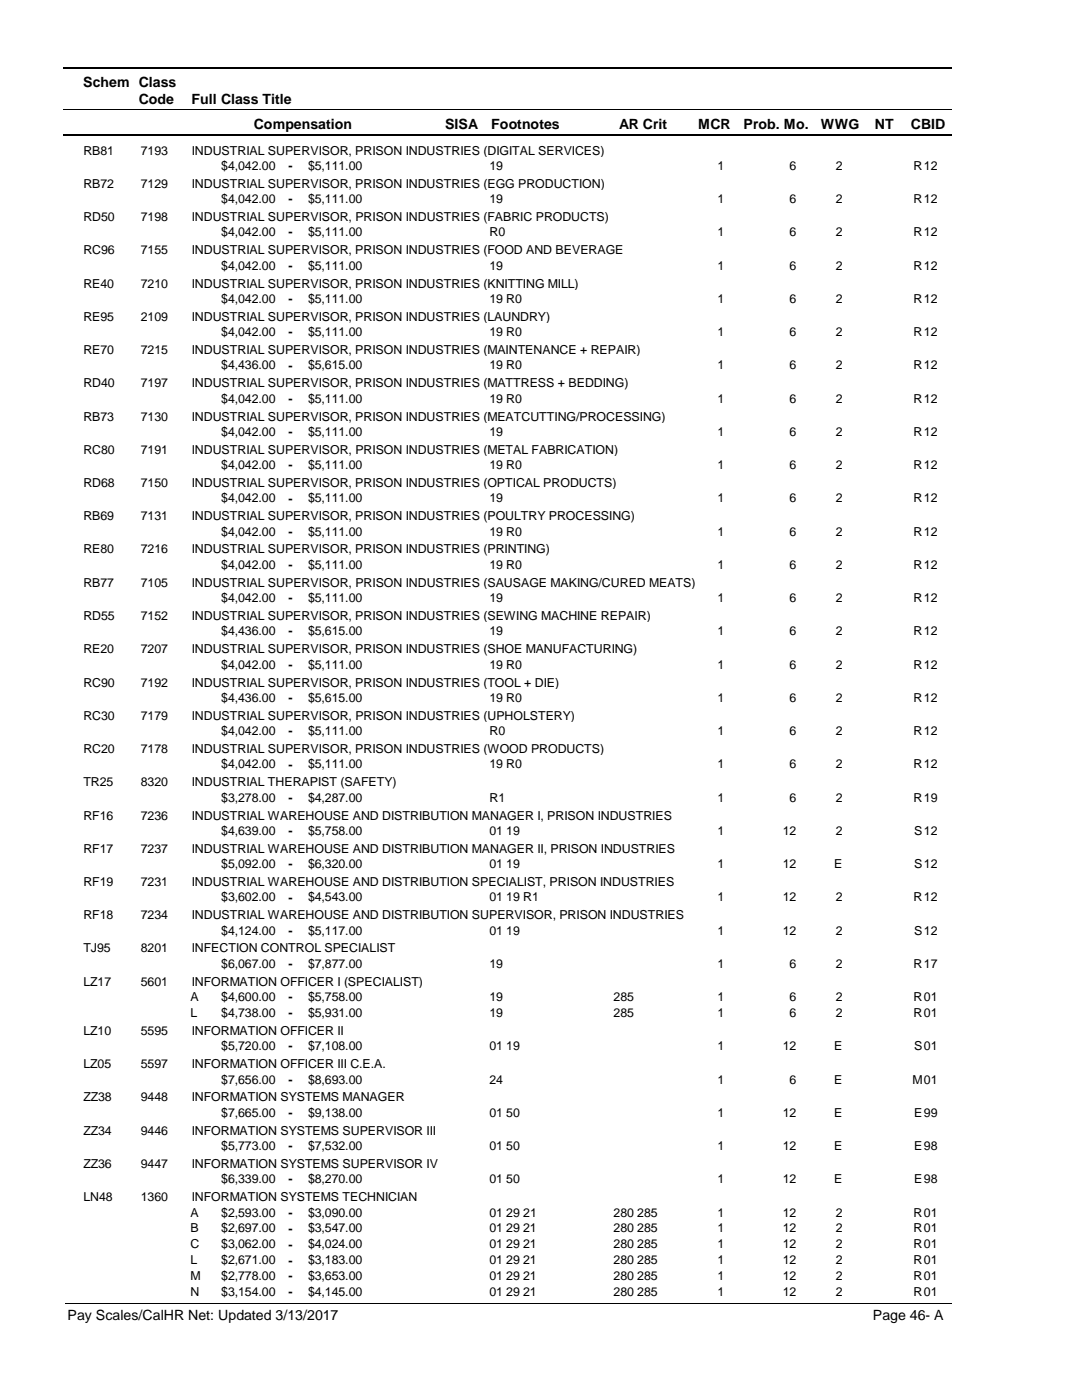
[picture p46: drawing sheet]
<svg xmlns="http://www.w3.org/2000/svg" width="216mm" height="279mm" viewBox="0 0 216 279" stroke-linecap="round" stroke-linejoin="round" font-family="sans-serif">
<defs><g id="words">
<g font-size="2.8">
<text x="16.6" y="17.3">Schem Class</text>
<text x="27.7" y="20.7">Code</text>
<text x="38.2" y="20.7">Full Class Title</text>
<text x="50.6" y="25.7">Compensation</text>
<text x="88.7" y="25.7">SISA</text>
<text x="98" y="25.7">Footnotes</text>
<text x="123.5" y="25.7">AR Crit</text>
<text x="139.2" y="25.7">MCR</text>
<text x="148.3" y="25.7">Prob. Mo.</text>
<text x="163.7" y="25.7">WWG</text>
<text x="174.5" y="25.7">NT</text>
<text x="181.6" y="25.7">CBID</text>
<text x="13.5" y="263.5">Pay Scales/CalHR Net: Updated 3/13/2017</text>
<text x="174.1" y="263.5">Page 46- A</text>
</g>
<g font-size="2.5">
<text x="16.6" y="30.8">RB81</text>
<text x="28.1" y="30.8">7193</text>
<text x="38.2" y="30.8">INDUSTRIAL SUPERVISOR, PRISON INDUSTRIES (DIGITAL SERVICES)</text>
<text x="44.1" y="33.9">$4,042.00</text>
<text x="57.5" y="33.9">-</text>
<text x="61.4" y="33.9">$5,111.00</text>
<text x="97.6" y="33.9">19</text>
<text x="143.1" y="33.9">1</text>
<text x="157.5" y="33.9">6</text>
<text x="166.6" y="33.9">2</text>
<text x="182.2" y="33.9">R</text>
<text x="184.2" y="33.9">12</text>
<text x="16.6" y="37.5">RB72</text>
<text x="28.1" y="37.5">7129</text>
<text x="38.2" y="37.5">INDUSTRIAL SUPERVISOR, PRISON INDUSTRIES (EGG PRODUCTION)</text>
<text x="44.1" y="40.6">$4,042.00</text>
<text x="57.5" y="40.6">-</text>
<text x="61.4" y="40.6">$5,111.00</text>
<text x="97.6" y="40.6">19</text>
<text x="143.1" y="40.6">1</text>
<text x="157.5" y="40.6">6</text>
<text x="166.6" y="40.6">2</text>
<text x="182.2" y="40.6">R</text>
<text x="184.2" y="40.6">12</text>
<text x="16.6" y="44.1">RD50</text>
<text x="28.1" y="44.1">7198</text>
<text x="38.2" y="44.1">INDUSTRIAL SUPERVISOR, PRISON INDUSTRIES (FABRIC PRODUCTS)</text>
<text x="44.1" y="47.2">$4,042.00</text>
<text x="57.5" y="47.2">-</text>
<text x="61.4" y="47.2">$5,111.00</text>
<text x="97.6" y="47.2">R0</text>
<text x="143.1" y="47.2">1</text>
<text x="157.5" y="47.2">6</text>
<text x="166.6" y="47.2">2</text>
<text x="182.2" y="47.2">R</text>
<text x="184.2" y="47.2">12</text>
<text x="16.6" y="50.7">RC96</text>
<text x="28.1" y="50.7">7155</text>
<text x="38.2" y="50.7">INDUSTRIAL SUPERVISOR, PRISON INDUSTRIES (FOOD AND BEVERAGE</text>
<text x="44.1" y="53.8">$4,042.00</text>
<text x="57.5" y="53.9">-</text>
<text x="61.4" y="53.8">$5,111.00</text>
<text x="97.6" y="53.8">19</text>
<text x="143.1" y="53.8">1</text>
<text x="157.5" y="53.8">6</text>
<text x="166.6" y="53.8">2</text>
<text x="182.2" y="53.8">R</text>
<text x="184.2" y="53.8">12</text>
<text x="16.6" y="57.4">RE40</text>
<text x="28.1" y="57.4">7210</text>
<text x="38.2" y="57.4">INDUSTRIAL SUPERVISOR, PRISON INDUSTRIES (KNITTING MILL)</text>
<text x="16.6" y="64">RE95</text>
<text x="28.1" y="64">2109</text>
<text x="38.2" y="64">INDUSTRIAL SUPERVISOR, PRISON INDUSTRIES (LAUNDRY)</text>
<text x="44.1" y="60.5">$4,042.00</text>
<text x="57.5" y="60.5">-</text>
<text x="61.4" y="60.5">$5,111.00</text>
<text x="97.6" y="60.5">19 R0</text>
<text x="143.1" y="60.5">1</text>
<text x="157.5" y="60.5">6</text>
<text x="166.6" y="60.5">2</text>
<text x="182.2" y="60.5">R</text>
<text x="184.2" y="60.5">12</text>
<text x="16.6" y="70.7">RE70</text>
<text x="28.1" y="70.7">7215</text>
<text x="38.2" y="70.7">INDUSTRIAL SUPERVISOR, PRISON INDUSTRIES (MAINTENANCE + REPAIR)</text>
<text x="44.1" y="67.1">$4,042.00</text>
<text x="57.5" y="67.1">-</text>
<text x="61.4" y="67.1">$5,111.00</text>
<text x="97.6" y="67.1">19 R0</text>
<text x="143.1" y="67.1">1</text>
<text x="157.5" y="67.1">6</text>
<text x="166.6" y="67.1">2</text>
<text x="182.2" y="67.1">R</text>
<text x="184.2" y="67.1">12</text>
<text x="16.6" y="77.3">RD40</text>
<text x="28.1" y="77.3">7197</text>
<text x="38.2" y="77.3">INDUSTRIAL SUPERVISOR, PRISON INDUSTRIES (MATTRESS + BEDDING)</text>
<text x="44.1" y="73.7">$4,436.00</text>
<text x="57.5" y="73.8">-</text>
<text x="61.4" y="73.7">$5,615.00</text>
<text x="97.6" y="73.7">19 R0</text>
<text x="143.1" y="73.7">1</text>
<text x="157.5" y="73.7">6</text>
<text x="166.6" y="73.7">2</text>
<text x="182.2" y="73.7">R</text>
<text x="184.2" y="73.7">12</text>
<text x="16.6" y="84">RB73</text>
<text x="28.1" y="84">7130</text>
<text x="38.2" y="84">INDUSTRIAL SUPERVISOR, PRISON INDUSTRIES (MEATCUTTING/PROCESSING)</text>
<text x="44.1" y="80.4">$4,042.00</text>
<text x="57.5" y="80.4">-</text>
<text x="61.4" y="80.4">$5,111.00</text>
<text x="97.6" y="80.4">19 R0</text>
<text x="143.1" y="80.4">1</text>
<text x="157.5" y="80.4">6</text>
<text x="166.6" y="80.4">2</text>
<text x="182.2" y="80.4">R</text>
<text x="184.2" y="80.4">12</text>
<text x="44.1" y="87">$4,042.00</text>
<text x="57.5" y="87">-</text>
<text x="61.4" y="87">$5,111.00</text>
<text x="97.6" y="87">19</text>
<text x="143.1" y="87">1</text>
<text x="157.5" y="87">6</text>
<text x="166.6" y="87">2</text>
<text x="182.2" y="87">R</text>
<text x="184.2" y="87">12</text>
<text x="16.6" y="90.6">RC80</text>
<text x="28.1" y="90.6">7191</text>
<text x="38.2" y="90.6">INDUSTRIAL SUPERVISOR, PRISON INDUSTRIES (METAL FABRICATION)</text>
<text x="44.1" y="93.6">$4,042.00</text>
<text x="57.5" y="93.7">-</text>
<text x="61.4" y="93.6">$5,111.00</text>
<text x="97.6" y="93.6">19 R0</text>
<text x="143.1" y="93.6">1</text>
<text x="157.5" y="93.6">6</text>
<text x="166.6" y="93.6">2</text>
<text x="182.2" y="93.6">R</text>
<text x="184.2" y="93.6">12</text>
<text x="16.6" y="97.2">RD68</text>
<text x="28.1" y="97.2">7150</text>
<text x="38.2" y="97.2">INDUSTRIAL SUPERVISOR, PRISON INDUSTRIES (OPTICAL PRODUCTS)</text>
<text x="44.1" y="100.3">$4,042.00</text>
<text x="57.5" y="100.3">-</text>
<text x="61.4" y="100.3">$5,111.00</text>
<text x="97.6" y="100.3">19</text>
<text x="143.1" y="100.3">1</text>
<text x="157.5" y="100.3">6</text>
<text x="166.6" y="100.3">2</text>
<text x="182.2" y="100.3">R</text>
<text x="184.2" y="100.3">12</text>
<text x="16.6" y="103.9">RB69</text>
<text x="28.1" y="103.9">7131</text>
<text x="38.2" y="103.9">INDUSTRIAL SUPERVISOR, PRISON INDUSTRIES (POULTRY PROCESSING)</text>
<text x="44.1" y="106.9">$4,042.00</text>
<text x="57.5" y="106.9">-</text>
<text x="61.4" y="106.9">$5,111.00</text>
<text x="97.6" y="106.9">19 R0</text>
<text x="143.1" y="106.9">1</text>
<text x="157.5" y="106.9">6</text>
<text x="166.6" y="106.9">2</text>
<text x="182.2" y="106.9">R</text>
<text x="184.2" y="106.9">12</text>
<text x="16.6" y="110.5">RE80</text>
<text x="28.1" y="110.5">7216</text>
<text x="38.2" y="110.5">INDUSTRIAL SUPERVISOR, PRISON INDUSTRIES (PRINTING)</text>
<text x="44.1" y="113.5">$4,042.00</text>
<text x="57.5" y="113.6">-</text>
<text x="61.4" y="113.5">$5,111.00</text>
<text x="97.6" y="113.5">19 R0</text>
<text x="143.1" y="113.5">1</text>
<text x="157.5" y="113.5">6</text>
<text x="166.6" y="113.5">2</text>
<text x="182.2" y="113.5">R</text>
<text x="184.2" y="113.5">12</text>
<text x="16.6" y="117.1">RB77</text>
<text x="28.1" y="117.1">7105</text>
<text x="38.2" y="117.1">INDUSTRIAL SUPERVISOR, PRISON INDUSTRIES (SAUSAGE MAKING/CURED MEATS)</text>
<text x="16.6" y="123.8">RD55</text>
<text x="28.1" y="123.8">7152</text>
<text x="38.2" y="123.8">INDUSTRIAL SUPERVISOR, PRISON INDUSTRIES (SEWING MACHINE REPAIR)</text>
<text x="44.1" y="120.2">$4,042.00</text>
<text x="57.5" y="120.2">-</text>
<text x="61.4" y="120.2">$5,111.00</text>
<text x="97.6" y="120.2">19</text>
<text x="143.1" y="120.2">1</text>
<text x="157.5" y="120.2">6</text>
<text x="166.6" y="120.2">2</text>
<text x="182.2" y="120.2">R</text>
<text x="184.2" y="120.2">12</text>
<text x="16.6" y="130.4">RE20</text>
<text x="28.1" y="130.4">7207</text>
<text x="38.2" y="130.4">INDUSTRIAL SUPERVISOR, PRISON INDUSTRIES (SHOE MANUFACTURING)</text>
<text x="44.1" y="126.8">$4,436.00</text>
<text x="57.5" y="126.8">-</text>
<text x="61.4" y="126.8">$5,615.00</text>
<text x="97.6" y="126.8">19</text>
<text x="143.1" y="126.8">1</text>
<text x="157.5" y="126.8">6</text>
<text x="166.6" y="126.8">2</text>
<text x="182.2" y="126.8">R</text>
<text x="184.2" y="126.8">12</text>
<text x="16.6" y="137">RC90</text>
<text x="28.1" y="137">7192</text>
<text x="38.2" y="137">INDUSTRIAL SUPERVISOR, PRISON INDUSTRIES (TOOL + DIE)</text>
<text x="44.1" y="133.4">$4,042.00</text>
<text x="57.5" y="133.5">-</text>
<text x="61.4" y="133.4">$5,111.00</text>
<text x="97.6" y="133.4">19 R0</text>
<text x="143.1" y="133.4">1</text>
<text x="157.5" y="133.4">6</text>
<text x="166.6" y="133.4">2</text>
<text x="182.2" y="133.4">R</text>
<text x="184.2" y="133.4">12</text>
<text x="16.6" y="143.7">RC30</text>
<text x="28.1" y="143.7">7179</text>
<text x="38.2" y="143.7">INDUSTRIAL SUPERVISOR, PRISON INDUSTRIES (UPHOLSTERY)</text>
<text x="44.1" y="140.1">$4,436.00</text>
<text x="57.5" y="140.1">-</text>
<text x="61.4" y="140.1">$5,615.00</text>
<text x="97.6" y="140.1">19 R0</text>
<text x="143.1" y="140.1">1</text>
<text x="157.5" y="140.1">6</text>
<text x="166.6" y="140.1">2</text>
<text x="182.2" y="140.1">R</text>
<text x="184.2" y="140.1">12</text>
<text x="44.1" y="146.7">$4,042.00</text>
<text x="57.5" y="146.7">-</text>
<text x="61.4" y="146.7">$5,111.00</text>
<text x="97.6" y="146.7">R0</text>
<text x="143.1" y="146.7">1</text>
<text x="157.5" y="146.7">6</text>
<text x="166.6" y="146.7">2</text>
<text x="182.2" y="146.7">R</text>
<text x="184.2" y="146.7">12</text>
<text x="16.6" y="150.3">RC20</text>
<text x="28.1" y="150.3">7178</text>
<text x="38.2" y="150.3">INDUSTRIAL SUPERVISOR, PRISON INDUSTRIES (WOOD PRODUCTS)</text>
<text x="44.1" y="153.4">$4,042.00</text>
<text x="57.5" y="153.4">-</text>
<text x="61.4" y="153.4">$5,111.00</text>
<text x="97.6" y="153.4">19 R0</text>
<text x="143.1" y="153.4">1</text>
<text x="157.5" y="153.4">6</text>
<text x="166.6" y="153.4">2</text>
<text x="182.2" y="153.4">R</text>
<text x="184.2" y="153.4">12</text>
<text x="16.6" y="156.9">TR25</text>
<text x="28.1" y="156.9">8320</text>
<text x="38.2" y="156.9">INDUSTRIAL THERAPIST (SAFETY)</text>
<text x="44.1" y="160">$3,278.00</text>
<text x="57.5" y="160">-</text>
<text x="61.4" y="160">$4,287.00</text>
<text x="97.6" y="160">R1</text>
<text x="143.1" y="160">1</text>
<text x="157.5" y="160">6</text>
<text x="166.6" y="160">2</text>
<text x="182.2" y="160">R</text>
<text x="184.2" y="160">19</text>
<text x="16.6" y="163.6">RF16</text>
<text x="28.1" y="163.6">7236</text>
<text x="38.2" y="163.6">INDUSTRIAL WAREHOUSE AND DISTRIBUTION MANAGER I, PRISON INDUSTRIES</text>
<text x="44.1" y="166.6">$4,639.00</text>
<text x="57.5" y="166.6">-</text>
<text x="61.4" y="166.6">$5,758.00</text>
<text x="97.6" y="166.6">01 19</text>
<text x="143.1" y="166.6">1</text>
<text x="156.1" y="166.6">12</text>
<text x="166.6" y="166.6">2</text>
<text x="182.3" y="166.6">S</text>
<text x="184.2" y="166.6">12</text>
<text x="16.6" y="170.2">RF17</text>
<text x="28.1" y="170.2">7237</text>
<text x="38.2" y="170.2">INDUSTRIAL WAREHOUSE AND DISTRIBUTION MANAGER II, PRISON INDUSTRIES</text>
<text x="44.1" y="173.3">$5,092.00</text>
<text x="57.5" y="173.3">-</text>
<text x="61.4" y="173.3">$6,320.00</text>
<text x="97.6" y="173.3">01 19</text>
<text x="143.1" y="173.3">1</text>
<text x="156.1" y="173.3">12</text>
<text x="166.3" y="173.3">E</text>
<text x="182.3" y="173.3">S</text>
<text x="184.2" y="173.3">12</text>
<text x="16.6" y="176.9">RF19</text>
<text x="28.1" y="176.9">7231</text>
<text x="38.2" y="176.9">INDUSTRIAL WAREHOUSE AND DISTRIBUTION SPECIALIST, PRISON INDUSTRIES</text>
<text x="44.1" y="179.9">$3,602.00</text>
<text x="57.5" y="180">-</text>
<text x="61.4" y="179.9">$4,543.00</text>
<text x="97.6" y="179.9">01 19 R1</text>
<text x="143.1" y="179.9">1</text>
<text x="156.1" y="179.9">12</text>
<text x="166.6" y="179.9">2</text>
<text x="182.2" y="179.9">R</text>
<text x="184.2" y="179.9">12</text>
<text x="16.6" y="183.5">RF18</text>
<text x="28.1" y="183.5">7234</text>
<text x="38.2" y="183.5">INDUSTRIAL WAREHOUSE AND DISTRIBUTION SUPERVISOR, PRISON INDUSTRIES</text>
<text x="16.6" y="190.1">TJ95</text>
<text x="28.1" y="190.1">8201</text>
<text x="38.2" y="190.1">INFECTION CONTROL SPECIALIST</text>
<text x="44.1" y="186.5">$4,124.00</text>
<text x="57.5" y="186.6">-</text>
<text x="61.4" y="186.5">$5,117.00</text>
<text x="97.6" y="186.5">01 19</text>
<text x="143.1" y="186.5">1</text>
<text x="156.1" y="186.5">12</text>
<text x="166.6" y="186.5">2</text>
<text x="182.3" y="186.5">S</text>
<text x="184.2" y="186.5">12</text>
<text x="16.6" y="196.8">LZ17</text>
<text x="28.1" y="196.8">5601</text>
<text x="38.2" y="196.8">INFORMATION OFFICER I (SPECIALIST)</text>
<text x="44.1" y="193.2">$6,067.00</text>
<text x="57.5" y="193.2">-</text>
<text x="61.4" y="193.2">$7,877.00</text>
<text x="97.6" y="193.2">19</text>
<text x="143.1" y="193.2">1</text>
<text x="157.5" y="193.2">6</text>
<text x="166.6" y="193.2">2</text>
<text x="182.2" y="193.2">R</text>
<text x="184.2" y="193.2">17</text>
<text x="38" y="199.8">A</text>
<text x="38" y="203">L</text>
<text x="44.1" y="199.8">$4,600.00</text>
<text x="44.1" y="203">$4,738.00</text>
<text x="57.5" y="199.9">-</text>
<text x="57.5" y="203">-</text>
<text x="61.4" y="199.8">$5,758.00</text>
<text x="61.4" y="203">$5,931.00</text>
<text x="97.6" y="199.8">19</text>
<text x="97.6" y="203">19</text>
<text x="122.4" y="199.8">285</text>
<text x="122.4" y="203">285</text>
<text x="143.1" y="199.8">1</text>
<text x="143.1" y="203">1</text>
<text x="157.5" y="199.8">6</text>
<text x="157.5" y="203">6</text>
<text x="166.6" y="199.8">2</text>
<text x="166.6" y="203">2</text>
<text x="182.2" y="199.8">R</text>
<text x="182.2" y="203">R</text>
<text x="184.2" y="199.8">01</text>
<text x="184.2" y="203">01</text>
<text x="16.6" y="206.6">LZ10</text>
<text x="28.1" y="206.6">5595</text>
<text x="38.2" y="206.6">INFORMATION OFFICER II</text>
<text x="44.1" y="209.6">$5,720.00</text>
<text x="57.5" y="209.6">-</text>
<text x="61.4" y="209.6">$7,108.00</text>
<text x="97.6" y="209.6">01 19</text>
<text x="143.1" y="209.6">1</text>
<text x="156.1" y="209.6">12</text>
<text x="166.3" y="209.6">E</text>
<text x="182.3" y="209.6">S</text>
<text x="184.2" y="209.6">01</text>
<text x="16.6" y="213.2">LZ05</text>
<text x="28.1" y="213.2">5597</text>
<text x="38.2" y="213.2">INFORMATION OFFICER III C.E.A.</text>
<text x="16.6" y="219.8">ZZ38</text>
<text x="28.1" y="219.8">9448</text>
<text x="38.2" y="219.8">INFORMATION SYSTEMS MANAGER</text>
<text x="44.1" y="216.3">$7,656.00</text>
<text x="57.5" y="216.3">-</text>
<text x="61.4" y="216.3">$8,693.00</text>
<text x="97.6" y="216.3">24</text>
<text x="143.1" y="216.3">1</text>
<text x="157.5" y="216.3">6</text>
<text x="166.3" y="216.3">E</text>
<text x="181.9" y="216.3">M</text>
<text x="184.2" y="216.3">01</text>
<text x="16.6" y="226.5">ZZ34</text>
<text x="28.1" y="226.5">9446</text>
<text x="38.2" y="226.5">INFORMATION SYSTEMS SUPERVISOR III</text>
<text x="44.1" y="222.9">$7,665.00</text>
<text x="57.5" y="222.9">-</text>
<text x="61.4" y="222.9">$9,138.00</text>
<text x="97.6" y="222.9">01 50</text>
<text x="143.1" y="222.9">1</text>
<text x="156.1" y="222.9">12</text>
<text x="166.3" y="222.9">E</text>
<text x="182.3" y="222.9">E</text>
<text x="184.2" y="222.9">99</text>
<text x="16.6" y="233.1">ZZ36</text>
<text x="28.1" y="233.1">9447</text>
<text x="38.2" y="233.1">INFORMATION SYSTEMS SUPERVISOR IV</text>
<text x="44.1" y="229.5">$5,773.00</text>
<text x="57.5" y="229.6">-</text>
<text x="61.4" y="229.5">$7,532.00</text>
<text x="97.6" y="229.5">01 50</text>
<text x="143.1" y="229.5">1</text>
<text x="156.1" y="229.5">12</text>
<text x="166.3" y="229.5">E</text>
<text x="182.3" y="229.5">E</text>
<text x="184.2" y="229.5">98</text>
<text x="16.6" y="239.7">LN48</text>
<text x="28.1" y="239.7">1360</text>
<text x="38.2" y="239.7">INFORMATION SYSTEMS TECHNICIAN</text>
<text x="44.1" y="236.2">$6,339.00</text>
<text x="57.5" y="236.2">-</text>
<text x="61.4" y="236.2">$8,270.00</text>
<text x="97.6" y="236.2">01 50</text>
<text x="143.1" y="236.2">1</text>
<text x="156.1" y="236.2">12</text>
<text x="166.3" y="236.2">E</text>
<text x="182.3" y="236.2">E</text>
<text x="184.2" y="236.2">98</text>
<text x="38" y="242.8">A</text>
<text x="38" y="246">B</text>
<text x="44.1" y="242.8">$2,593.00</text>
<text x="44.1" y="246">$2,697.00</text>
<text x="57.5" y="242.8">-</text>
<text x="61.4" y="242.8">$3,090.00</text>
<text x="61.4" y="246">$3,547.00</text>
<text x="97.6" y="242.8">01 29 21</text>
<text x="97.6" y="246">01 29 21</text>
<text x="122.4" y="242.8">280 285</text>
<text x="122.4" y="246">280 285</text>
<text x="143.1" y="242.8">1</text>
<text x="143.1" y="246">1</text>
<text x="156.1" y="242.8">12</text>
<text x="156.1" y="246">12</text>
<text x="166.6" y="242.8">2</text>
<text x="166.6" y="246">2</text>
<text x="182.2" y="242.8">R</text>
<text x="182.2" y="246">R</text>
<text x="184.2" y="242.8">01</text>
<text x="184.2" y="246">01</text>
<text x="38" y="249.2">C</text>
<text x="44.1" y="249.2">$3,062.00</text>
<text x="57.5" y="246">-</text>
<text x="57.5" y="249.2">-</text>
<text x="61.4" y="249.2">$4,024.00</text>
<text x="97.6" y="249.2">01 29 21</text>
<text x="122.4" y="249.2">280 285</text>
<text x="143.1" y="249.2">1</text>
<text x="156.1" y="249.2">12</text>
<text x="166.6" y="249.2">2</text>
<text x="182.2" y="249.2">R</text>
<text x="184.2" y="249.2">01</text>
<text x="38" y="252.4">L</text>
<text x="38" y="255.5">M</text>
<text x="44.1" y="252.4">$2,671.00</text>
<text x="44.1" y="255.5">$2,778.00</text>
<text x="57.5" y="252.4">-</text>
<text x="57.5" y="255.6">-</text>
<text x="61.4" y="252.4">$3,183.00</text>
<text x="61.4" y="255.5">$3,653.00</text>
<text x="97.6" y="252.4">01 29 21</text>
<text x="97.6" y="255.5">01 29 21</text>
<text x="122.4" y="252.4">280 285</text>
<text x="122.4" y="255.5">280 285</text>
<text x="143.1" y="252.4">1</text>
<text x="143.1" y="255.5">1</text>
<text x="156.1" y="252.4">12</text>
<text x="156.1" y="255.5">12</text>
<text x="166.6" y="252.4">2</text>
<text x="166.6" y="255.5">2</text>
<text x="182.2" y="252.4">R</text>
<text x="182.2" y="255.5">R</text>
<text x="184.2" y="252.4">01</text>
<text x="184.2" y="255.5">01</text>
<text x="38" y="258.7">N</text>
<text x="44.1" y="258.7">$3,154.00</text>
<text x="57.5" y="258.7">-</text>
<text x="61.4" y="258.7">$4,145.00</text>
<text x="97.6" y="258.7">01 29 21</text>
<text x="122.4" y="258.7">280 285</text>
<text x="143.1" y="258.7">1</text>
<text x="156.1" y="258.7">12</text>
<text x="166.6" y="258.7">2</text>
<text x="182.2" y="258.7">R</text>
<text x="184.2" y="258.7">01</text>
</g>
</g></defs>
<path d="M12.7 13.5h177.1" fill="none" stroke="#000" stroke-width=".36"/>
<path d="M12.7 21.9h177.1" fill="none" stroke="#000" stroke-width=".2"/>
<path d="M12.7 27h177.1" fill="none" stroke="#000" stroke-width=".35"/>
<g fill="#fff">
<path d="M40.4 31.3h16.2v3h-16.2z" fill-rule="evenodd"/>
<path d="M183.9 31.3h4.1v3h-4.1z" fill-rule="evenodd"/>
<path d="M40.4 37.9h16.2v3h-16.2z" fill-rule="evenodd"/>
<path d="M183.9 37.9h4.1v3h-4.1z" fill-rule="evenodd"/>
<path d="M40.4 44.6h16.2v2.9h-16.2z" fill-rule="evenodd"/>
<path d="M183.9 44.6h4.1v2.9h-4.1z" fill-rule="evenodd"/>
<path d="M40.4 51.2h16.2v3h-16.2z" fill-rule="evenodd"/>
<path d="M183.9 51.2h4.1v3h-4.1z" fill-rule="evenodd"/>
<path d="M40.4 57.8h16.2v3h-16.2z" fill-rule="evenodd"/>
<path d="M183.9 57.8h4.1v3h-4.1z" fill-rule="evenodd"/>
<path d="M40.4 64.5h16.2v2.9h-16.2z" fill-rule="evenodd"/>
<path d="M183.9 64.5h4.1v2.9h-4.1z" fill-rule="evenodd"/>
<path d="M40.4 71.1h16.2v3h-16.2z" fill-rule="evenodd"/>
<path d="M183.9 71.1h4.1v3h-4.1z" fill-rule="evenodd"/>
<path d="M40.4 77.8h16.2v2.9h-16.2z" fill-rule="evenodd"/>
<path d="M183.9 77.8h4.1v2.9h-4.1z" fill-rule="evenodd"/>
<path d="M40.4 84.4h16.2v3h-16.2z" fill-rule="evenodd"/>
<path d="M183.9 84.4h4.1v3h-4.1z" fill-rule="evenodd"/>
<path d="M40.4 91h16.2v3h-16.2z" fill-rule="evenodd"/>
<path d="M183.9 91h4.1v3h-4.1z" fill-rule="evenodd"/>
<path d="M40.4 97.7h16.2v3h-16.2z" fill-rule="evenodd"/>
<path d="M183.9 97.7h4.1v3h-4.1z" fill-rule="evenodd"/>
<path d="M40.4 104.3h16.2v3h-16.2z" fill-rule="evenodd"/>
<path d="M183.9 104.3h4.1v3h-4.1z" fill-rule="evenodd"/>
<path d="M40.4 110.9h16.2v3h-16.2z" fill-rule="evenodd"/>
<path d="M183.9 110.9h4.1v3h-4.1z" fill-rule="evenodd"/>
<path d="M40.4 117.6h16.2v3h-16.2z" fill-rule="evenodd"/>
<path d="M183.9 117.6h4.1v3h-4.1z" fill-rule="evenodd"/>
<path d="M40.4 124.2h16.2v3h-16.2z" fill-rule="evenodd"/>
<path d="M183.9 124.2h4.1v3h-4.1z" fill-rule="evenodd"/>
<path d="M40.4 130.8h16.2v3h-16.2z" fill-rule="evenodd"/>
<path d="M183.9 130.8h4.1v3h-4.1z" fill-rule="evenodd"/>
<path d="M40.4 137.5h16.2v3h-16.2z" fill-rule="evenodd"/>
<path d="M183.9 137.5h4.1v3h-4.1z" fill-rule="evenodd"/>
<path d="M40.4 144.1h16.2v3h-16.2z" fill-rule="evenodd"/>
<path d="M183.9 144.1h4.1v3h-4.1z" fill-rule="evenodd"/>
<path d="M40.4 150.7h16.2v3h-16.2z" fill-rule="evenodd"/>
<path d="M183.9 150.7h4.1v3h-4.1z" fill-rule="evenodd"/>
<path d="M40.4 157.4h16.2v3h-16.2z" fill-rule="evenodd"/>
<path d="M183.9 157.4h4.1v3h-4.1z" fill-rule="evenodd"/>
<path d="M40.4 164h16.2v3h-16.2z" fill-rule="evenodd"/>
<path d="M183.9 164h4.1v3h-4.1z" fill-rule="evenodd"/>
<path d="M40.4 170.7h16.2v2.9h-16.2z" fill-rule="evenodd"/>
<path d="M183.9 170.7h4.1v2.9h-4.1z" fill-rule="evenodd"/>
<path d="M40.4 177.3h16.2v3h-16.2z" fill-rule="evenodd"/>
<path d="M183.9 177.3h4.1v3h-4.1z" fill-rule="evenodd"/>
<path d="M40.4 183.9h16.2v3h-16.2z" fill-rule="evenodd"/>
<path d="M183.9 183.9h4.1v3h-4.1z" fill-rule="evenodd"/>
<path d="M40.4 190.6h16.2v2.9h-16.2z" fill-rule="evenodd"/>
<path d="M183.9 190.6h4.1v2.9h-4.1z" fill-rule="evenodd"/>
<path d="M40.4 197.2h16.2v3h-16.2z" fill-rule="evenodd"/>
<path d="M183.9 197.2h4.1v3h-4.1z" fill-rule="evenodd"/>
<path d="M40.4 200.4h16.2v3h-16.2z" fill-rule="evenodd"/>
<path d="M183.9 200.4h4.1v3h-4.1z" fill-rule="evenodd"/>
<path d="M40.4 207h16.2v3h-16.2z" fill-rule="evenodd"/>
<path d="M183.9 207h4.1v3h-4.1z" fill-rule="evenodd"/>
<path d="M40.4 213.6h16.2v3h-16.2z" fill-rule="evenodd"/>
<path d="M183.9 213.6h4.1v3h-4.1z" fill-rule="evenodd"/>
<path d="M40.4 220.3h16.2v3h-16.2z" fill-rule="evenodd"/>
<path d="M183.9 220.3h4.1v3h-4.1z" fill-rule="evenodd"/>
<path d="M40.4 226.9h16.2v3h-16.2z" fill-rule="evenodd"/>
<path d="M183.9 226.9h4.1v3h-4.1z" fill-rule="evenodd"/>
<path d="M40.4 233.6h16.2v2.9h-16.2z" fill-rule="evenodd"/>
<path d="M183.9 233.6h4.1v2.9h-4.1z" fill-rule="evenodd"/>
<path d="M40.4 240.2h16.2v3h-16.2z" fill-rule="evenodd"/>
<path d="M183.9 240.2h4.1v3h-4.1z" fill-rule="evenodd"/>
<path d="M40.4 243.4h16.2v3h-16.2z" fill-rule="evenodd"/>
<path d="M183.9 243.4h4.1v3h-4.1z" fill-rule="evenodd"/>
<path d="M40.4 246.6h16.2v2.9h-16.2z" fill-rule="evenodd"/>
<path d="M183.9 246.6h4.1v2.9h-4.1z" fill-rule="evenodd"/>
<path d="M40.4 249.7h16.2v3h-16.2z" fill-rule="evenodd"/>
<path d="M183.9 249.7h4.1v3h-4.1z" fill-rule="evenodd"/>
<path d="M40.4 252.9h16.2v3h-16.2z" fill-rule="evenodd"/>
<path d="M183.9 252.9h4.1v3h-4.1z" fill-rule="evenodd"/>
<path d="M40.4 256.1h16.2v3h-16.2z" fill-rule="evenodd"/>
<path d="M183.9 256.1h4.1v3h-4.1z" fill-rule="evenodd"/>
</g>
<path d="M13.1 260.1h176.7" fill="none" stroke="#000" stroke-width=".2"/>
<use href="#words"/>
</svg>
